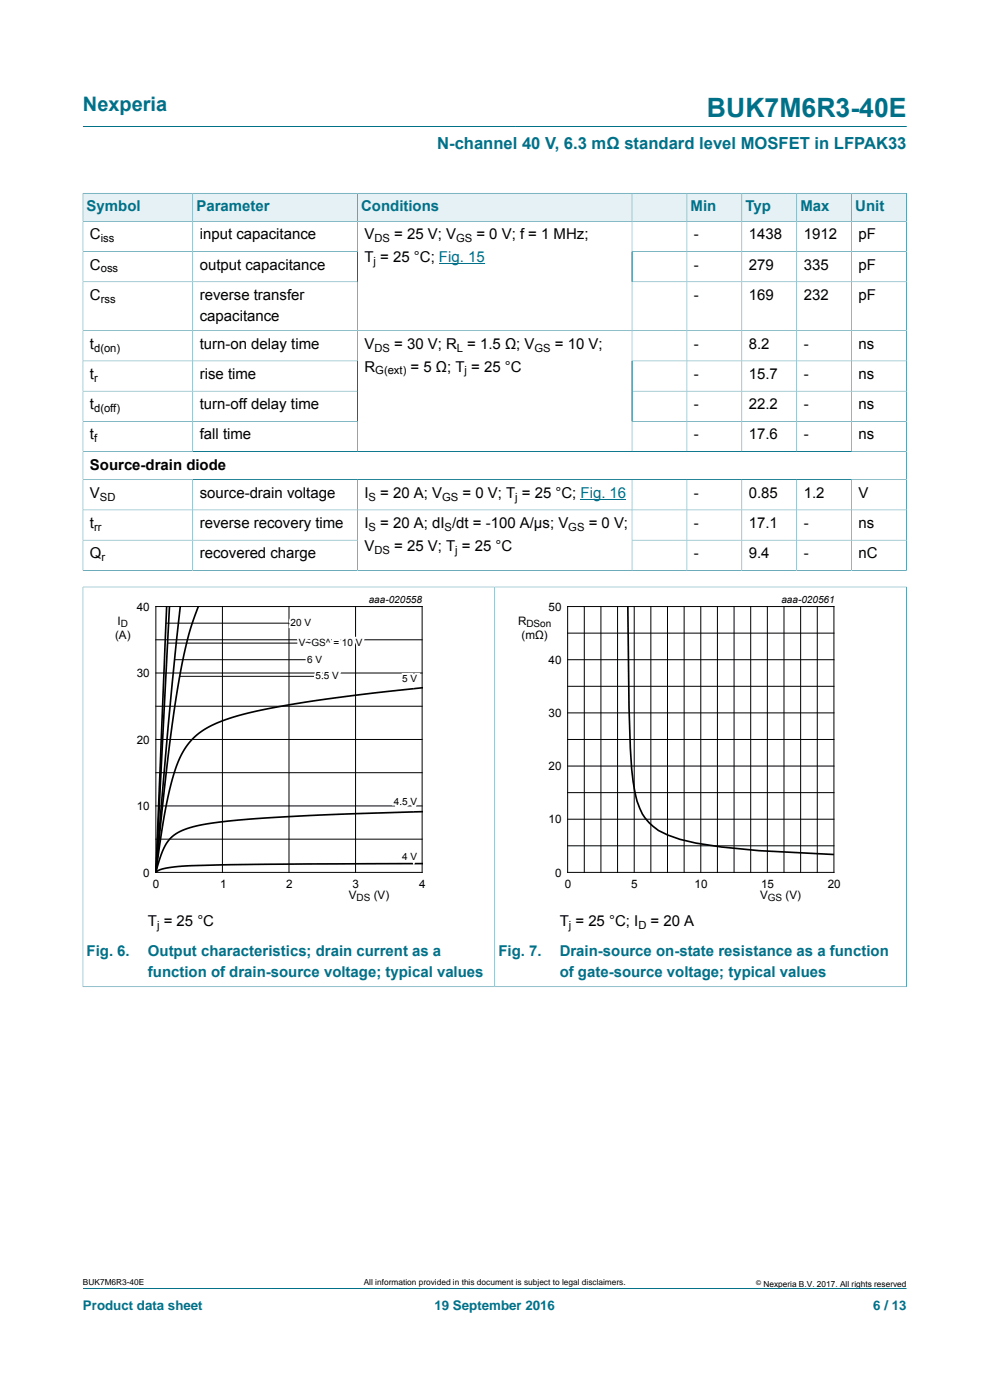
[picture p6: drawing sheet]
<svg xmlns="http://www.w3.org/2000/svg" width="210mm" height="297mm" viewBox="0 0 210 297" stroke-linecap="round" stroke-linejoin="round" font-family="sans-serif">
<defs><g id="words">
<text font-size="5.6" fill="#007088" x="150" y="24.8">BUK7M6R3-40E</text>
<text font-size="4.2" fill="#007088" x="17.6" y="23.6">Nexperia</text>
<text font-size="3.5" fill="#007088" x="92.7" y="31.7">N-channel 40 V, 6.3 mΩ standard level MOSFET in LFPAK33</text>
<g font-size="3.2" fill="#007088">
<text x="18.4" y="44.8">Symbol</text>
<text x="41.7" y="44.8">Parameter</text>
<text x="76.6" y="44.8">Conditions</text>
<text x="146.5" y="44.8">Min</text>
<text x="158.1" y="44.8">Typ</text>
<text x="169.8" y="44.8">Max</text>
<text x="181.4" y="44.8">Unit</text>
<text x="18.4" y="202.8">Fig. 6.</text>
<text x="31.4" y="202.8">Output characteristics; drain current as a</text>
<text x="105.7" y="202.8">Fig. 7.</text>
<text x="118.7" y="202.8">Drain-source on-state resistance as a function</text>
<text x="31.4" y="207.2">function of drain-source voltage; typical values</text>
<text x="118.7" y="207.2">of gate-source voltage; typical values</text>
</g>
<g font-size="3.2">
<text x="19.1" y="50.8">C</text>
<text x="42.4" y="50.8">input capacitance</text>
<text x="77.3" y="50.8">V</text>
<text x="83.6" y="50.8">= 25 V; V</text>
<text x="101.1" y="50.8">= 0 V; f = 1 MHz;</text>
<text x="147.2" y="50.8">-</text>
<text x="158.8" y="50.8">1438</text>
<text x="170.5" y="50.8">1912</text>
<text x="182.1" y="50.8">pF</text>
<text x="19.1" y="57.2">C</text>
<text x="42.4" y="57.2">output capacitance</text>
<text x="77.3" y="55.6">T = 25 °C; Fig. 15</text>
<text x="147.2" y="57.2">-</text>
<text x="158.8" y="57.2">279</text>
<text x="170.5" y="57.2">335</text>
<text x="182.1" y="57.2">pF</text>
<text x="19.1" y="63.6">C</text>
<text x="42.4" y="63.6">reverse transfer</text>
<text x="147.2" y="63.6">-</text>
<text x="158.8" y="63.6">169</text>
<text x="170.5" y="63.6">232</text>
<text x="182.1" y="63.6">pF</text>
<text x="42.4" y="68">capacitance</text>
<text x="19.1" y="74">t</text>
<text x="42.4" y="74">turn-on delay time</text>
<text x="77.3" y="74">V</text>
<text x="83.6" y="74">= 30 V; R = 1.5 Ω; V</text>
<text x="117.7" y="74">= 10 V;</text>
<text x="147.2" y="74">-</text>
<text x="158.8" y="74">8.2</text>
<text x="170.5" y="74">-</text>
<text x="182.1" y="74">ns</text>
<text x="19.1" y="80.4">t</text>
<text x="42.4" y="80.4">rise time</text>
<text x="77.3" y="78.8">R</text>
<text x="87.1" y="78.8">= 5 Ω; T = 25 °C</text>
<text x="147.2" y="80.4">-</text>
<text x="158.8" y="80.4">15.7</text>
<text x="170.5" y="80.4">-</text>
<text x="182.1" y="80.4">ns</text>
<text x="19.1" y="86.8">t</text>
<text x="42.4" y="86.8">turn-off delay time</text>
<text x="147.2" y="86.8">-</text>
<text x="158.8" y="86.8">22.2</text>
<text x="170.5" y="86.8">-</text>
<text x="182.1" y="86.8">ns</text>
<text x="19.1" y="93.2">t</text>
<text x="42.4" y="93.2">fall time</text>
<text x="147.2" y="93.2">-</text>
<text x="158.8" y="93.2">17.6</text>
<text x="170.5" y="93.2">-</text>
<text x="182.1" y="93.2">ns</text>
<text x="19.1" y="99.6">Source-drain diode</text>
<text x="19.1" y="105.6">V</text>
<text x="42.4" y="105.6">source-drain voltage</text>
<text x="77.3" y="105.6">I</text>
<text x="80.7" y="105.6">= 20 A; V</text>
<text x="98.1" y="105.6">= 0 V; T = 25 °C; Fig. 16</text>
<text x="147.2" y="105.6">-</text>
<text x="158.8" y="105.6">0.85</text>
<text x="170.5" y="105.6">1.2</text>
<text x="182.1" y="105.6">V</text>
<text x="19.1" y="112">t</text>
<text x="42.4" y="112">reverse recovery time</text>
<text x="77.3" y="112">I</text>
<text x="80.7" y="112">= 20 A; dI /dt = -100 A/µs; V</text>
<text x="124.9" y="112">= 0 V;</text>
<text x="147.2" y="112">-</text>
<text x="158.8" y="112">17.1</text>
<text x="170.5" y="112">-</text>
<text x="182.1" y="112">ns</text>
<text x="19.1" y="118.4">Q</text>
<text x="42.4" y="118.4">recovered charge</text>
<text x="77.3" y="116.8">V</text>
<text x="83.6" y="116.8">= 25 V; T = 25 °C</text>
<text x="147.2" y="118.4">-</text>
<text x="158.8" y="118.4">9.4</text>
<text x="170.5" y="118.4">-</text>
<text x="182.1" y="118.4">nC</text>
<text x="31.4" y="196.5">T = 25 °C</text>
<text x="118.7" y="196.5">T = 25 °C; I</text>
<text x="138" y="196.5">= 20 A</text>
</g>
<g font-size="2.8" fill="#007088">
<text x="17.6" y="277.9">Product data sheet</text>
<text x="92.2" y="277.9">19 September 2016</text>
<text x="185.2" y="277.9">6 / 13</text>
</g>
<g font-size="2.5">
<text x="29" y="129.6">40</text>
<text x="116.4" y="129.6">50</text>
<text x="24.4" y="135.5">(A)</text>
<text x="24.9" y="132.6">I</text>
<text x="109.9" y="132.6">R</text>
<text x="110.6" y="135.5">(mΩ)</text>
<text x="29" y="143.7">30</text>
<text x="116.4" y="140.8">40</text>
<text x="116.4" y="152.1">30</text>
<text x="29" y="157.8">20</text>
<text x="116.4" y="163.4">20</text>
<text x="29" y="171.9">10</text>
<text x="116.4" y="174.7">10</text>
<text x="30.4" y="186">0</text>
<text x="117.7" y="186">0</text>
<text x="32.4" y="188.5">0</text>
<text x="46.7" y="188.5">1</text>
<text x="60.7" y="188.5">2</text>
<text x="74" y="190.7">V</text>
<text x="74.8" y="188.5">3</text>
<text x="79.3" y="190.7">(V)</text>
<text x="88.9" y="188.5">4</text>
<text x="119.8" y="188.5">0</text>
<text x="133.9" y="188.5">5</text>
<text x="147.3" y="188.5">10</text>
<text x="161.2" y="190.7">V</text>
<text x="161.4" y="188.5">15</text>
<text x="166.6" y="190.7">(V)</text>
<text x="175.6" y="188.5">20</text>
</g>
<g font-size="2.4">
<text x="21.4" y="51.4">iss</text>
<text x="79.4" y="51.4">DS</text>
<text x="96.7" y="51.4">GS</text>
<text x="21.4" y="57.8">oss</text>
<text x="79.3" y="56.2">j</text>
<text x="21.4" y="64.2">rss</text>
<text x="20" y="74.6">d(on)</text>
<text x="79.4" y="74.6">DS</text>
<text x="96.9" y="74.6">L</text>
<text x="113.4" y="74.6">GS</text>
<text x="20" y="81">r</text>
<text x="79.6" y="79.4">G(ext)</text>
<text x="98.5" y="79.4">j</text>
<text x="20" y="87.4">d(off)</text>
<text x="20" y="93.8">f</text>
<text x="21.2" y="106.2">SD</text>
<text x="78.2" y="106.2">S</text>
<text x="93.8" y="106.2">GS</text>
<text x="109.3" y="106.2">j</text>
<text x="20" y="112.6">rr</text>
<text x="78.2" y="112.6">S</text>
<text x="94.3" y="112.6">S</text>
<text x="120.6" y="112.6">GS</text>
<text x="21.5" y="119">r</text>
<text x="79.4" y="117.5">DS</text>
<text x="96.6" y="117.5">j</text>
<text x="33.3" y="197.1">j</text>
<text x="120.7" y="197.1">j</text>
<text x="135.4" y="197.1">D</text>
</g>
<g font-size="2.1">
<text x="78.2" y="127.9">aaa-020558</text>
<text x="165.7" y="127.9">aaa-020561</text>
<text x="25.6" y="133">D</text>
<text x="61.7" y="132.8">20 V</text>
<text x="63.4" y="137">V~GS^ = 10 V</text>
<text x="111.7" y="133">DSon</text>
<text x="65.2" y="140.6">6 V</text>
<text x="67" y="144.1">5.5 V</text>
<text x="85.3" y="144.7">5 V</text>
<text x="83.6" y="170.8">4.5 V</text>
<text x="85.3" y="182.4">4 V</text>
<text x="75.6" y="191.2">DS</text>
<text x="162.9" y="191.2">GS</text>
</g>
<g font-size="1.8">
<text x="17.6" y="272.7">BUK7M6R3-40E</text>
<text x="77.2" y="272.7">All information provided in this document is subject to legal disclaimers.</text>
<text x="161.9" y="273">Nexperia B.V. 2017. All rights reserved</text>
</g>
<text font-size="1.4" x="160.4" y="272.6">©</text>
</g></defs>
<path d="M17.6 26.8h174.7M17.6 273.3h174.7" fill="none" stroke="#007088" stroke-width=".21"/>
<path d="M17.7 41.1h23.1v5.8h-23.1z" fill="#e5f1f4"/>
<path d="M17.6 40.9v6.1h23.3v-6h-23.4" fill="none" stroke="#007088" stroke-width=".21"/>
<path d="M41 41.1h34.8v5.8h-34.8z" fill="#e5f1f4"/>
<path d="M40.9 41h34.9v6h-34.9z" fill="none" stroke="#007088" stroke-width=".21"/>
<path d="M75.9 41.1h58.1v5.8h-58.1z" fill="#e5f1f4"/>
<path d="M75.8 41h58.3v6h-58.3z" fill="none" stroke="#007088" stroke-width=".21"/>
<path d="M134.1 41.1h11.5v5.8h-11.5z" fill="#e5f1f4"/>
<path d="M134.1 41h11.6v6h-11.6z" fill="none" stroke="#007088" stroke-width=".21"/>
<path d="M145.8 41.1h11.5v5.8h-11.5z" fill="#e5f1f4"/>
<path d="M145.7 41h11.7v6h-11.7z" fill="none" stroke="#007088" stroke-width=".21"/>
<path d="M157.4 41.1h11.5v5.8h-11.5z" fill="#e5f1f4"/>
<path d="M157.4 41h11.6v6h-11.6z" fill="none" stroke="#007088" stroke-width=".21"/>
<path d="M169.1 41.1h11.5v5.8h-11.5z" fill="#e5f1f4"/>
<path d="M169 41h11.7v6h-11.7z" fill="none" stroke="#007088" stroke-width=".21"/>
<path d="M180.7 41.1h11.5v5.8h-11.5z" fill="#e5f1f4"/>
<g fill="none" stroke="#007088" stroke-width=".21">
<path d="M17.6 53.4h58.2M17.6 59.8h58.2M40.9 47v48.8M75.8 47v48.8M134.1 53.4h58.2M134.1 47v48.8M134.1 59.8h58.2M145.7 47v48.8M157.4 47v48.8M169 47v48.8M192.3 47h-174.7v74.1M192.3 40.9v80.2"/>
<path d="M192.4 41h-11.7v54.8M17.6 70.2h174.7M17.6 76.6h58.2M134.1 76.6h58.2M17.6 83h58.2M17.6 89.4h58.2M17.6 95.8h174.7M134.1 83h58.2M134.1 89.4h58.2M17.6 101.8h174.7M17.6 108.2h174.7M17.6 114.6h58.2"/>
<path d="M40.9 101.8v19.2M75.8 101.8v19.2M134.1 101.8v19.2M134.1 114.6h58.2M145.7 101.8v19.2M157.4 101.8v19.2M169 101.8v19.2M180.7 101.8v19.2M17.5 121h174.9M17.5 124.5h174.9M17.6 124.5v84.9M104.9 124.5v84.8"/>
<path d="M192.3 124.5v84.9M17.5 209.3h174.9"/>
</g>
<path d="M93.1 56h9.7M123.2 105.9h9.7" fill="none" stroke="#00f" stroke-width=".21"/>
<g fill="none" stroke="#000" stroke-width=".21">
<path d="M33.1 128.7h56.4v56.4h-56.4zM33.1 135.7h56.4M35.2 132.2h26.1M35.5 136.4h27.6M37 140h27.8M47.2 128.7v56.4M61.3 128.7v56.4M75.4 128.7v56.4M120.4 128.7h56.5v56.4h-56.5zM120.4 140h56.5M120.4 134.3h56.5M123.9 128.7v56.4"/>
<path d="M127.5 128.7v56.4M131 128.7v56.4M134.5 128.7v56.4M138.1 128.7v56.4M141.6 128.7v56.4M145.1 128.7v56.4M148.6 128.7v56.4M152.2 128.7v56.4M155.7 128.7v56.4M159.2 128.7v56.4M162.8 128.7v56.4M166.3 128.7v56.4"/>
<path d="M169.8 128.7v56.4M173.4 128.7v56.4M33.1 156.9h56.4M33.1 149.8h56.4M33.1 142.8h56.4M38.1 143.5h28.5M120.4 156.9h56.5M120.4 151.2h56.5M120.4 145.6h56.5M33.1 178h56.4M33.1 171h56.4M33.1 163.9h56.4"/>
<path d="M120.4 179.4h56.5M120.4 173.8h56.5M120.4 168.2h56.5M120.4 162.5h56.5"/>
</g>
<path d="M35.4 128.6l-2.3 56.5M36 128.6l-2.9 56.5M38.2 128.6l-2.5 25.5-2.6 31M42.1 128.6l-1.4 3.9-.9 3.1-1.3 5.8-1.1 6.3-2.1 15.7-2.2 21.7M133.2 128.6l.2 21.5 .3 8.7a50.6 50.6 0 0 0 1.4 11.2 10.5 10.5 0 0 0 6.6 7.2l2.5 .9 3.4 .8 5.4 .8 8 .8 15.9 .8M89.6 145.9l-16.1 1.8-12.8 1.9-9.3 2-3.3 1-2.4 .9a14.7 14.7 0 0 0-8.8 10.5l-.9 3.6-1 4.8-1.9 12.7M89.6 172.2l-20.8 .7-15.6 .9-9.2 1-2.9 .6-2.2 .7a8 8 0 0 0-4.9 5.9l-.9 3.1M89.6 183.2l-33 .1-16 .3-5.3 .6-1.4 .3-.8 .6" fill="none" stroke="#000" stroke-width=".35"/>
<use href="#words"/>
</svg>
